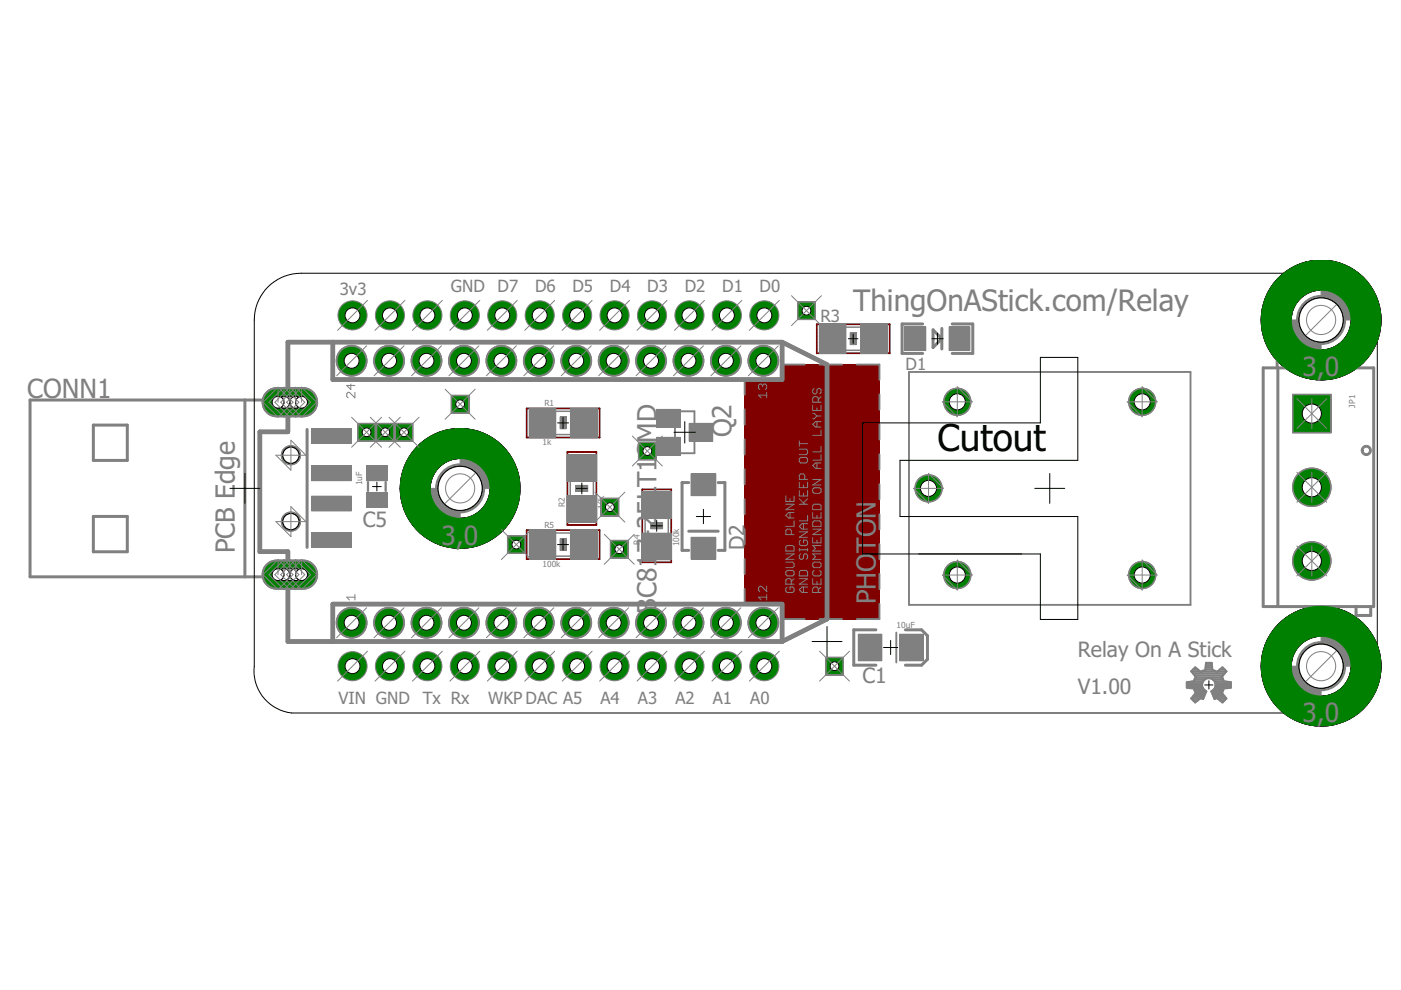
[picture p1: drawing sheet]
<svg xmlns="http://www.w3.org/2000/svg" width="297mm" height="210mm" viewBox="0 0 297 210" stroke-linecap="round" stroke-linejoin="round" font-family="sans-serif">
<defs><g id="words">
<text font-size="7.9" x="198.8" y="95.6">Cutout</text>
<text font-size="6.3" fill="#808080" x="180.9" y="65.9">ThingOnAStick.com/Relay</text>
<g font-size="5.6" fill="#808080">
<text x="276.1" y="79.8">3,0</text>
<text x="5.8" y="84.3">CONN1</text>
<text x="155.1" y="92.7" transform="rotate(-90 155.1 92.7)">Q2</text>
<text x="49.8" y="102.6" transform="rotate(-90 49.8 102.6)">dge</text>
<text x="139.2" y="106.1" transform="rotate(-90 139.2 106.1)">L</text>
<text x="139.2" y="103.3" transform="rotate(-90 139.2 103.3)">T1SMD</text>
<text x="139.2" y="112.2" transform="rotate(-90 139.2 112.2)">2</text>
<text x="139.2" y="109.2" transform="rotate(-90 139.2 109.2)">5</text>
<text x="49.8" y="117.3" transform="rotate(-90 49.8 117.3)">PCB E</text>
<text x="93.6" y="115.5">3,0</text>
<text x="139.2" y="117.3" transform="rotate(-90 139.2 117.3)">7</text>
<text x="139.2" y="114.3" transform="rotate(-90 139.2 114.3)">-</text>
<text x="185.7" y="117.2" transform="rotate(-90 185.7 117.2)">TON</text>
<text x="139.2" y="130.2" transform="rotate(-90 139.2 130.2)">B</text>
<text x="139.2" y="126.9" transform="rotate(-90 139.2 126.9)">C81</text>
<text x="185.7" y="128.1" transform="rotate(-90 185.7 128.1)">PHO</text>
<text x="276.1" y="153.2">3,0</text>
</g>
<g font-size="4.5" fill="#808080">
<text x="76.9" y="111.7">C5</text>
<text x="157.9" y="116.7" transform="rotate(-90 157.9 116.7)">D2</text>
<text x="228.5" y="139.3">Relay On A Stick</text>
<text x="182.9" y="144.9">C1</text>
<text x="228.5" y="147.2">V1.00</text>
</g>
<g font-size="3.6" fill="#808080">
<text x="72" y="62.5">3v3</text>
<text x="95.6" y="61.9">GND</text>
<text x="105.5" y="61.9">D7</text>
<text x="113.4" y="61.9">D6</text>
<text x="121.4" y="61.9">D5</text>
<text x="129.3" y="61.9">D4</text>
<text x="137.2" y="61.9">D3</text>
<text x="145.2" y="61.9">D2</text>
<text x="153.1" y="61.9">D1</text>
<text x="161.1" y="61.9">D0</text>
<text x="174" y="68.2">R3</text>
<text x="192" y="78.4">D1</text>
<text x="71.8" y="149.2">VIN GND</text>
<text x="89.6" y="149.2">Tx Rx</text>
<text x="103.5" y="149.2">WKP DAC A5</text>
<text x="127.3" y="149.2">A4</text>
<text x="135.3" y="149.2">A3</text>
<text x="143.2" y="149.2">A2</text>
<text x="151.1" y="149.2">A1</text>
<text x="159.1" y="149.2">A0</text>
</g>
<g font-size="1.8" fill="#808080">
<text x="115.4" y="86.1">R1</text>
<text x="287.3" y="86.4" transform="rotate(-90 287.3 86.4)">JP1</text>
<text x="115" y="94.4">1k</text>
<text x="76.8" y="102.9" transform="rotate(-90 76.8 102.9)">1uF</text>
<text x="119.8" y="107.5" transform="rotate(-90 119.8 107.5)">R2</text>
<text x="128.1" y="107.9" transform="rotate(-90 128.1 107.9)">10k</text>
<text x="115.4" y="111.9">R5</text>
<text x="135.7" y="115.5" transform="rotate(-90 135.7 115.5)">R4</text>
<text x="144" y="115.9" transform="rotate(-90 144 115.9)">100k</text>
<text x="115" y="120.2">100k</text>
<text x="190.1" y="133.1">10uF</text>
</g>
</g></defs>
<g fill="#808080" stroke="#808080" stroke-width=".21">
<path d="M56.3 83.3a2.95 2.95 0 0 1 2.1-1.1h6.1a3.1 3.1 0 0 1 2.8 3.1 3.1 3.1 0 0 1-2.8 3.1h-6.1a3.1 3.1 0 0 1-2.6-1.9 3.1 3.1 0 0 1 .5-3.2z"/>
<path d="M56.3 119.8a2.95 2.95 0 0 1 2.1-1.1h6.1a3.1 3.1 0 0 1 2.8 3.1 3.1 3.1 0 0 1-2.8 3.1h-6.1a3.1 3.1 0 0 1-2.6-1.9 3.1 3.1 0 0 1 .5-3.2z"/>
<path d="M274 83.6h8.2v8.2h-8.2z"/>
<path d="M127.4 105.6h3.8v3.8h-3.8z"/>
<path d="M75.8 89.8h3.8v3.7h-3.8z"/>
<path d="M79.8 89.8h3.8v3.7h-3.8z"/>
<path d="M83.8 89.8h3.7v3.7h-3.7z"/>
<path d="M95.7 83.8h3.7v3.8h-3.7z"/>
<path d="M107.6 113.6h3.8v3.7h-3.8z"/>
<path d="M175 139.4h3.8v3.7h-3.8z"/>
<path d="M135.4 93.7h3.7v3.8h-3.7z"/>
<path d="M169.1 64h3.8v3.8h-3.8z"/>
<path d="M129.4 114.6h3.8v3.7h-3.8z"/>
<path d="M66 98.8h8.5v3.1h-8.5z"/>
<path d="M66 105.2h8.5v3.1h-8.5z"/>
<path d="M66 90.9h8.5v3.1h-8.5z"/>
<path d="M66 112.9h8.5v3.2h-8.5z"/>
<path d="M77.7 98.8h4.4v3.1h-4.4z"/>
<path d="M77.7 104.4h4.4v3.1h-4.4z"/>
<path d="M191.9 69.3h4.4v5h-4.4z"/>
<path d="M201.2 69.3h4.4v5h-4.4z"/>
<path d="M112.2 86.5h5.6v6.3h-5.6z"/>
<path d="M120.9 86.5h5.7v6.3h-5.7z"/>
<path d="M120.2 105.1h6.3v5.6h-6.3z"/>
<path d="M120.2 96.4h6.3v5.6h-6.3z"/>
<path d="M182.5 68.7h5.6v6.3h-5.6z"/>
<path d="M173.7 68.7h5.6v6.3h-5.6z"/>
<path d="M146.5 100.5h5.3v4.6h-5.3z"/>
<path d="M146.5 113.9h5.3v4.6h-5.3z"/>
<path d="M136.1 113.1h6.3v5.6h-6.3z"/>
<path d="M136.1 104.3h6.3v5.6h-6.3z"/>
<path d="M112.2 112.3h5.6v6.3h-5.6z"/>
<path d="M120.9 112.3h5.7v6.3h-5.7z"/>
<path d="M146.1 89.8h5v3.7h-5z"/>
<path d="M139.3 92.7h5v3.8h-5z"/>
<path d="M139.3 86.8h5v3.8h-5z"/>
<path d="M182 134.5h5v5.6h-5z"/>
<path d="M190.7 134.5h5v5.6h-5z"/>
<path d="M66.4 99.1h7.8v2.5h-7.8z"/>
<path d="M66.4 105.5h7.8v2.5h-7.8z"/>
<path d="M66.4 91.2h7.8v2.5h-7.8z"/>
<path d="M66.4 113.2h7.8v2.5h-7.8z"/>
<path d="M78 99.1h3.8v2.5h-3.8z"/>
<path d="M78 104.7h3.8v2.5h-3.8z"/>
<path d="M192.2 69.6h3.8v4.4h-3.8z"/>
<path d="M201.5 69.6h3.8v4.4h-3.8z"/>
<path d="M112.5 86.8h5v5.7h-5z"/>
<path d="M121.3 86.8h5v5.7h-5z"/>
<path d="M120.5 105.4h5.7v5h-5.7z"/>
<path d="M120.5 96.7h5.7v5h-5.7z"/>
<path d="M182.8 69h5v5.6h-5z"/>
<path d="M174 69h5v5.6h-5z"/>
<path d="M146.8 100.8h4.6v4h-4.6z"/>
<path d="M146.8 114.2h4.6v4h-4.6z"/>
<path d="M136.4 113.4h5.6v5h-5.6z"/>
<path d="M136.4 104.6h5.6v5h-5.6z"/>
<path d="M112.5 112.6h5v5.7h-5z"/>
<path d="M121.3 112.6h5v5.7h-5z"/>
<path d="M146.4 90.1h4.4v3.1h-4.4z"/>
<path d="M139.6 93h4.3v3.2h-4.3z"/>
<path d="M139.6 87.1h4.3v3.2h-4.3z"/>
<path d="M182.3 134.8h4.3v5h-4.3z"/>
<path d="M191 134.8h4.4v5h-4.4z"/>
<path d="M118.7 88.4h1.3v2.5h-1.3z"/>
<path d="M122.1 102.9h2.5v1.3h-2.5z"/>
<path d="M180.3 70.6h1.2v2.5h-1.2z"/>
<path d="M138 110.8h2.5v1.3h-2.5z"/>
<path d="M118.7 114.2h1.3v2.5h-1.3z"/>
<path d="M121.4 131.3h1.6v1.5h-1.6z"/>
<path d="M113.5 131.3h1.5v1.5h-1.5z"/>
<path d="M105.5 131.3h1.6v1.5h-1.6z"/>
<path d="M97.6 131.3h1.5v1.5h-1.5z"/>
<path d="M89.6 131.3h1.6v1.5h-1.6z"/>
<path d="M81.7 131.3h1.6v1.5h-1.6z"/>
<path d="M73.8 131.3h1.5v1.5h-1.5z"/>
<path d="M129.3 131.3h1.6v1.5h-1.6z"/>
<path d="M137.2 131.3h1.6v1.5h-1.6z"/>
<path d="M145.2 131.3h1.5v1.5h-1.5z"/>
<path d="M153.1 131.3h1.6v1.5h-1.6z"/>
<path d="M161.1 131.3h1.5v1.5h-1.5z"/>
<path d="M113.5 75.7h1.5v1.6h-1.5z"/>
<path d="M121.4 75.7h1.6v1.6h-1.6z"/>
<path d="M129.3 75.7h1.6v1.6h-1.6z"/>
<path d="M137.2 75.7h1.6v1.6h-1.6z"/>
<path d="M145.2 75.7h1.5v1.6h-1.5z"/>
<path d="M153.1 75.7h1.6v1.6h-1.6z"/>
<path d="M161.1 75.7h1.5v1.6h-1.5z"/>
<path d="M105.5 75.7h1.6v1.6h-1.6z"/>
<path d="M97.6 75.7h1.5v1.6h-1.5z"/>
<path d="M89.6 75.7h1.6v1.6h-1.6z"/>
<path d="M81.7 75.7h1.6v1.6h-1.6z"/>
<path d="M73.8 75.7h1.5v1.6h-1.5z"/>
<path d="M114.1 87h2.3v5.3h-2.3z"/>
<path d="M122.4 87h2.3v5.3h-2.3z"/>
<path d="M120.7 106.5h5.3v2.4h-5.3z"/>
<path d="M120.7 98.3h5.3v2.3h-5.3z"/>
<path d="M183.9 69.2h2.3v5.3h-2.3z"/>
<path d="M175.6 69.2h2.3v5.3h-2.3z"/>
<path d="M136.6 114.5h5.3v2.3h-5.3z"/>
<path d="M136.6 106.2h5.3v2.3h-5.3z"/>
<path d="M114.1 112.8h2.3v5.3h-2.3z"/>
<path d="M122.4 112.8h2.3v5.3h-2.3z"/>
<path d="M147.4 90.9h1.8v1.5h-1.8z"/>
<path d="M141.1 93.9h1.9v1.4h-1.9z"/>
<path d="M141.1 88h1.9v1.4h-1.9z"/>
</g>
<g fill="#808080" stroke="#808080" stroke-width=".21">
<path d="M289 94.7a1.08 1.08 0 0 1 1.7 .3 1.08 1.08 0 0 1-.8 1.6 1.08 1.08 0 0 1-1.3-1.1h.4a.68 .68 0 0 1 1-.6 .68 .68 0 0 1 .1 1.2 .68 .68 0 0 1-1.1-.4v-.2h-.4z" fill-rule="evenodd"/>
<path d="M86.9 103.5h7.8a2.85 2.85 0 0 0 2.9 2.9v7.8a10.6 10.6 0 0 1-10.7-10.7z" fill-rule="evenodd"/>
<path d="M97.6 92.9a10.6 10.6 0 0 1 10.6 10.6h-7.8a2.82 2.82 0 0 0-2.8-2.8z" fill-rule="evenodd"/>
<path d="M95.3 101.5a3.1 3.1 0 0 1 4.9 .4 3.1 3.1 0 0 1-1.8 4.6 3.1 3.1 0 0 1-3.9-3h1.4a1.67 1.67 0 0 1 2.3-1.5 1.67 1.67 0 0 1 .4 2.8 1.67 1.67 0 0 1-2.7-.9v-.4h-1.4a3.2 3.2 0 0 1 .8-2z" fill-rule="evenodd"/>
<path d="M269.5 67.8h7.7a2.85 2.85 0 0 0 2.9 2.9v7.8a10.6 10.6 0 0 1-10.6-10.7z" fill-rule="evenodd"/>
<path d="M280.1 57.2a10.6 10.6 0 0 1 10.6 10.6h-7.7a2.85 2.85 0 0 0-2.9-2.8z" fill-rule="evenodd"/>
<path d="M277.8 65.8a3.1 3.1 0 0 1 4.9 .4 3.1 3.1 0 0 1-1.7 4.6 3.1 3.1 0 0 1-4-3h1.4a1.67 1.67 0 0 1 2.5-1.4 1.67 1.67 0 0 1 .2 2.8 1.67 1.67 0 0 1-2.6-1l-.1-.4h-1.4a3.2 3.2 0 0 1 .8-2z" fill-rule="evenodd"/>
<path d="M269.5 141.2h7.7a2.85 2.85 0 0 0 2.9 2.9v7.8a10.6 10.6 0 0 1-10.6-10.7z" fill-rule="evenodd"/>
<path d="M280.1 130.6a10.6 10.6 0 0 1 10.6 10.6h-7.7a2.85 2.85 0 0 0-2.9-2.8z" fill-rule="evenodd"/>
<path d="M277.8 139.2a3.1 3.1 0 0 1 4.9 .4 3.1 3.1 0 0 1-1.7 4.6 3.1 3.1 0 0 1-4-3h1.4a1.67 1.67 0 0 1 2.5-1.4 1.67 1.67 0 0 1 .2 2.9 1.67 1.67 0 0 1-2.6-1.1l-.1-.4h-1.4a3.1 3.1 0 0 1 .8-2z" fill-rule="evenodd"/>
<circle cx="61.7" cy="96.5" r="2.03"/>
<circle cx="61.7" cy="110.6" r="2.03"/>
<circle cx="62.7" cy="121.8" r="1.57"/>
<circle cx="63.9" cy="121.8" r="1.57"/>
<circle cx="60.2" cy="121.8" r="1.57"/>
<circle cx="58.9" cy="121.8" r="1.57"/>
<circle cx="62.7" cy="85.3" r="1.57"/>
<circle cx="63.9" cy="85.3" r="1.57"/>
<circle cx="60.2" cy="85.3" r="1.57"/>
<circle cx="58.9" cy="85.3" r="1.57"/>
<circle cx="74.5" cy="132" r="3.3"/>
<circle cx="82.5" cy="132" r="3.3"/>
<circle cx="90.4" cy="132" r="3.3"/>
<circle cx="98.4" cy="132" r="3.3"/>
<circle cx="106.3" cy="132" r="3.3"/>
<circle cx="114.2" cy="132" r="3.3"/>
<circle cx="122.2" cy="132" r="3.3"/>
<circle cx="130.1" cy="132" r="3.3"/>
<circle cx="138" cy="132" r="3.3"/>
<circle cx="146" cy="132" r="3.3"/>
<circle cx="153.9" cy="132" r="3.3"/>
<circle cx="161.8" cy="132" r="3.3"/>
<circle cx="161.8" cy="76.5" r="3.3"/>
<circle cx="153.9" cy="76.5" r="3.3"/>
<circle cx="146" cy="76.5" r="3.3"/>
<circle cx="138" cy="76.5" r="3.3"/>
<circle cx="130.1" cy="76.5" r="3.3"/>
<circle cx="122.2" cy="76.5" r="3.3"/>
<circle cx="114.2" cy="76.5" r="3.3"/>
<circle cx="106.3" cy="76.5" r="3.3"/>
<circle cx="98.4" cy="76.5" r="3.3"/>
<circle cx="90.4" cy="76.5" r="3.3"/>
<circle cx="82.5" cy="76.5" r="3.3"/>
<circle cx="74.5" cy="76.5" r="3.3"/>
<circle cx="278.1" cy="103.3" r="4.1"/>
<circle cx="278.1" cy="118.9" r="4.1"/>
<circle cx="162.1" cy="141.2" r="2.98"/>
<circle cx="154.1" cy="141.2" r="2.98"/>
<circle cx="146.2" cy="141.2" r="2.98"/>
<circle cx="138.2" cy="141.2" r="2.98"/>
<circle cx="130.3" cy="141.2" r="2.98"/>
<circle cx="122.4" cy="141.2" r="2.98"/>
<circle cx="114.4" cy="141.2" r="2.98"/>
<circle cx="106.5" cy="141.2" r="2.98"/>
<circle cx="98.6" cy="141.2" r="2.98"/>
<circle cx="90.6" cy="141.2" r="2.98"/>
<circle cx="82.7" cy="141.2" r="2.98"/>
<circle cx="74.7" cy="141.2" r="2.98"/>
<circle cx="74.7" cy="66.9" r="2.98"/>
<circle cx="82.7" cy="66.9" r="2.98"/>
<circle cx="90.6" cy="66.9" r="2.98"/>
<circle cx="98.6" cy="66.9" r="2.98"/>
<circle cx="106.5" cy="66.9" r="2.98"/>
<circle cx="114.4" cy="66.9" r="2.98"/>
<circle cx="122.4" cy="66.9" r="2.98"/>
<circle cx="130.3" cy="66.9" r="2.98"/>
<circle cx="138.2" cy="66.9" r="2.98"/>
<circle cx="146.2" cy="66.9" r="2.98"/>
<circle cx="154.1" cy="66.9" r="2.98"/>
<circle cx="162.1" cy="66.9" r="2.98"/>
<circle cx="97.6" cy="103.5" r="5"/>
<circle cx="280.1" cy="67.8" r="5"/>
<circle cx="280.1" cy="141.2" r="5"/>
<circle cx="203" cy="85.2" r="2.9"/>
<circle cx="203" cy="121.9" r="2.9"/>
<circle cx="242.2" cy="121.9" r="2.9"/>
<circle cx="196.9" cy="103.5" r="2.9"/>
<circle cx="242.2" cy="85.2" r="2.9"/>
<circle cx="162.1" cy="141.2" r="1.59"/>
<circle cx="154.1" cy="141.2" r="1.59"/>
<circle cx="146.2" cy="141.2" r="1.59"/>
<circle cx="138.2" cy="141.2" r="1.59"/>
<circle cx="130.3" cy="141.2" r="1.59"/>
<circle cx="122.4" cy="141.2" r="1.59"/>
<circle cx="114.4" cy="141.2" r="1.59"/>
<circle cx="106.5" cy="141.2" r="1.59"/>
<circle cx="98.6" cy="141.2" r="1.59"/>
<circle cx="90.6" cy="141.2" r="1.59"/>
<circle cx="82.7" cy="141.2" r="1.59"/>
<circle cx="74.7" cy="141.2" r="1.59"/>
<circle cx="74.7" cy="66.9" r="1.59"/>
<circle cx="82.7" cy="66.9" r="1.59"/>
<circle cx="90.6" cy="66.9" r="1.59"/>
<circle cx="98.6" cy="66.9" r="1.59"/>
<circle cx="106.5" cy="66.9" r="1.59"/>
<circle cx="114.4" cy="66.9" r="1.59"/>
<circle cx="122.4" cy="66.9" r="1.59"/>
<circle cx="130.3" cy="66.9" r="1.59"/>
<circle cx="138.2" cy="66.9" r="1.59"/>
<circle cx="146.2" cy="66.9" r="1.59"/>
<circle cx="154.1" cy="66.9" r="1.59"/>
<circle cx="162.1" cy="66.9" r="1.59"/>
</g>
<g fill="#000080" stroke="#000080" stroke-width=".21">
<path d="M157.9 80.5h7.9v47.6h-7.9z"/>
<path d="M165.8 77.3h20.6v54h-20.6z"/>
</g>
<g fill="#000080" stroke="#000080" stroke-width=".21">
<path d="M88.3 94.9a12.7 12.7 0 0 1 20.1 2.1 12.7 12.7 0 0 1-7.4 18.8 12.7 12.7 0 0 1-16.1-12.3h6.3a6.4 6.4 0 0 1 9.4-5.4 6.4 6.4 0 0 1 .4 10.9 6.4 6.4 0 0 1-9.8-4.8v-.7h-6.3a12.8 12.8 0 0 1 3.4-8.6z" fill-rule="evenodd"/>
<path d="M270.8 59.2a12.7 12.7 0 0 1 20.2 2.1 12.7 12.7 0 0 1-7.5 18.8 12.7 12.7 0 0 1-16.1-12.3h6.3a6.3 6.3 0 0 1 9.1-5.8 6.3 6.3 0 0 1 1.2 10.8 6.3 6.3 0 0 1-10.1-3.8l-.2-1.2h-6.3a12.7 12.7 0 0 1 3.4-8.6z" fill-rule="evenodd"/>
<path d="M270.8 132.6a12.7 12.7 0 0 1 20.2 2.1 12.7 12.7 0 0 1-7.5 18.8 12.7 12.7 0 0 1-16.1-12.3h6.3a6.3 6.3 0 0 1 9.1-5.8 6.3 6.3 0 0 1 1.2 10.8 6.3 6.3 0 0 1-10.1-3.8l-.2-1.2h-6.3a12.7 12.7 0 0 1 3.4-8.6z" fill-rule="evenodd"/>
<path d="M88.3 94.9a12.7 12.7 0 0 1 20.1 2.1 12.7 12.7 0 0 1-7.4 18.8 12.7 12.7 0 0 1-16.1-12.3h6.3a6.4 6.4 0 0 1 9.4-5.4 6.4 6.4 0 0 1 .4 10.9 6.4 6.4 0 0 1-9.8-4.8v-.7h-6.3a12.8 12.8 0 0 1 3.4-8.6z" fill-rule="evenodd"/>
<path d="M270.8 59.2a12.7 12.7 0 0 1 20.2 2.1 12.7 12.7 0 0 1-7.5 18.8 12.7 12.7 0 0 1-16.1-12.3h6.3a6.3 6.3 0 0 1 9.1-5.8 6.3 6.3 0 0 1 1.2 10.8 6.3 6.3 0 0 1-10.1-3.8l-.2-1.2h-6.3a12.7 12.7 0 0 1 3.4-8.6z" fill-rule="evenodd"/>
<path d="M270.8 132.6a12.7 12.7 0 0 1 20.2 2.1 12.7 12.7 0 0 1-7.5 18.8 12.7 12.7 0 0 1-16.1-12.3h6.3a6.3 6.3 0 0 1 9.1-5.8 6.3 6.3 0 0 1 1.2 10.8 6.3 6.3 0 0 1-10.1-3.8l-.2-1.2h-6.3a12.7 12.7 0 0 1 3.4-8.6z" fill-rule="evenodd"/>
</g>
<g fill="#800000" stroke="#800000" stroke-width=".21">
<path d="M88.3 94.9a12.7 12.7 0 0 1 20.1 2.1 12.7 12.7 0 0 1-7.4 18.8 12.7 12.7 0 0 1-16.1-12.3h6.3a6.4 6.4 0 0 1 9.4-5.4 6.4 6.4 0 0 1 .4 10.9 6.4 6.4 0 0 1-9.8-4.8v-.7h-6.3a12.8 12.8 0 0 1 3.4-8.6z" fill-rule="evenodd"/>
<path d="M270.8 59.2a12.7 12.7 0 0 1 20.2 2.1 12.7 12.7 0 0 1-7.5 18.8 12.7 12.7 0 0 1-16.1-12.3h6.3a6.3 6.3 0 0 1 9.1-5.8 6.3 6.3 0 0 1 1.2 10.8 6.3 6.3 0 0 1-10.1-3.8l-.2-1.2h-6.3a12.7 12.7 0 0 1 3.4-8.6z" fill-rule="evenodd"/>
<path d="M270.8 132.6a12.7 12.7 0 0 1 20.2 2.1 12.7 12.7 0 0 1-7.5 18.8 12.7 12.7 0 0 1-16.1-12.3h6.3a6.3 6.3 0 0 1 9.1-5.8 6.3 6.3 0 0 1 1.2 10.8 6.3 6.3 0 0 1-10.1-3.8l-.2-1.2h-6.3a12.7 12.7 0 0 1 3.4-8.6z" fill-rule="evenodd"/>
<path d="M88.3 94.9a12.7 12.7 0 0 1 20.1 2.1 12.7 12.7 0 0 1-7.4 18.8 12.7 12.7 0 0 1-16.1-12.3h6.3a6.4 6.4 0 0 1 9.4-5.4 6.4 6.4 0 0 1 .4 10.9 6.4 6.4 0 0 1-9.8-4.8v-.7h-6.3a12.8 12.8 0 0 1 3.4-8.6z" fill-rule="evenodd"/>
<path d="M270.8 59.2a12.7 12.7 0 0 1 20.2 2.1 12.7 12.7 0 0 1-7.5 18.8 12.7 12.7 0 0 1-16.1-12.3h6.3a6.3 6.3 0 0 1 9.1-5.8 6.3 6.3 0 0 1 1.2 10.8 6.3 6.3 0 0 1-10.1-3.8l-.2-1.2h-6.3a12.7 12.7 0 0 1 3.4-8.6z" fill-rule="evenodd"/>
<path d="M270.8 132.6a12.7 12.7 0 0 1 20.2 2.1 12.7 12.7 0 0 1-7.5 18.8 12.7 12.7 0 0 1-16.1-12.3h6.3a6.3 6.3 0 0 1 9.1-5.8 6.3 6.3 0 0 1 1.2 10.8 6.3 6.3 0 0 1-10.1-3.8l-.2-1.2h-6.3a12.7 12.7 0 0 1 3.4-8.6z" fill-rule="evenodd"/>
</g>
<g fill="#800000" stroke="#800000" stroke-width=".21">
<path d="M165.8 77.3h20.6v54h-20.6z"/>
<path d="M157.9 80.5h7.9v47.6h-7.9z"/>
<path d="M111.6 86.6h15.6z"/>
<path d="M111.6 92.7l15.6 .1h-15.6z"/>
<path d="M111.6 86.6h.1v6.2z"/>
<path d="M127 86.6h.2l-.1 6.2z"/>
<path d="M120.2 95.8h.2l-.1 15.6z"/>
<path d="M126.4 95.8l.1 15.6z"/>
<path d="M120.2 111.3h6.3z"/>
<path d="M120.2 95.8l6.3 .1z"/>
<path d="M173.1 74.8l15.6 .1-15.6 .1z"/>
<path d="M173.1 68.7l15.6 .1h-15.6z"/>
<path d="M188.6 68.7h.1v6.3z"/>
<path d="M173.1 68.7l.1 6.3z"/>
<path d="M136.1 103.7h.1v15.6z"/>
<path d="M142.3 103.7v15.6z"/>
<path d="M136.1 119.2l6.3 .1z"/>
<path d="M136.1 103.7l6.3 .1z"/>
<path d="M111.6 112.4h15.6z"/>
<path d="M111.6 118.5l15.6 .1h-15.6z"/>
<path d="M111.6 112.4h.1v6.2z"/>
<path d="M127 112.4h.2l-.1 6.2z"/>
</g>
<g fill="none" stroke="#808080" stroke-width=".63">
<path d="M195.6 68.7h-4.3v6.2h4.3M197.8 69.9l1.9 1.9-1.9 1.9zM199.7 69.6v4.4M201.9 68.7h4.3v6.2h-4.3M267.8 78h23.5v50.6h-23.5zM270.8 78v-1.9h3.1v1.9M270.9 78v50.6M19.8 90.1h7.2v7.5h-7.2zM51.9 84.8v37.5M55.7 84.8h-49.3v37.5h49.3M65.1 91.1v25M19.8 109.5h7.2v7.5h-7.2z"/>
<path d="M146 102.3h-1.4v14.4h1.4M146 112.6h6.3M152.3 102.3h1.4v14.4h-1.4M185.7 133.5h-4.7v7.5h4.7M192 133.5h3.4l1.2 1.3v5l-1.2 1.2h-3.4M287.5 128.6v1.9h3.1v-1.9"/>
<circle cx="280.1" cy="67.8" r="5"/>
<circle cx="97.6" cy="103.5" r="5"/>
<circle cx="280.1" cy="141.2" r="5"/>
</g>
<path d="M70.6 72.5v8h95.2v-8M165.8 72.5h-104.8v19.1h-5.9v25.4h5.9v19h104.8M165.8 72.5l9.5 4.8v54l-9.5 4.7M70.6 136v-7.9h95.2v7.9" fill="none" stroke="#808080" stroke-width=".95"/>
<g fill="none" stroke="#808080" stroke-width=".49">
<path d="M78 102.2v1.9M81.8 102.2v1.9M251.7 145.4h3.1M251.7 145h3.2M252.3 145.9h2.7M252.6 142.4h1.8M252.6 148h1.9M252.6 144.5h2.4M253 148.5h.9M253 142.8h6.6M253 147.6h2.3M253 141.9h.9"/>
<path d="M253.3 146.3h2M253.3 144.1h2.1M253.3 143.2h5.9M253.4 147.2h2.1M253.5 146.7h2.2M253.5 143.7h5.6M254.8 148h.3M254.8 142.4h3M255 144.5a1.46 1.46 0 0 0 .7 2.1l-.6 1.6-.5-.2-1.2 .9-.8-.8 1-1.2-.4-1-1.5-.1v-1.1l1.5-.2 .4-1-1-1.2 .8-.8 1.2 1 1-.4 .1-1.5h1.2l.1 1.5 1 .4 1.2-1 .8 .8-1 1.2 .4 1 1.5 .2v1.1l-1.5 .1-.4 1 1 1.2-.8 .8-1.2-.9-.5 .2-.6-1.6 .7-.7M255 144.5a1.47 1.47 0 0 1 2-.6 1.47 1.47 0 0 1 .6 2M255.6 141.9h1.4M255.6 141.5h1.4"/>
<path d="M255.7 141.1h1.2M255.7 140.6h1.2M256.9 146.7h2.2M257.1 147.2h2.1M257.2 144.1h2.1M257.3 147.6h2.3M257.3 146.3h2M257.5 148h.3M257.6 144.5h2.3M257.6 145.9h2.7M257.7 145h3.2M257.7 145.4h3.2"/>
<path d="M258.1 148h1.8M258.1 142.4h1.9M258.7 148.5h.9M258.7 141.9h.9"/>
<circle cx="280.1" cy="67.8" r="10.7"/>
<circle cx="97.6" cy="103.5" r="10.7"/>
<circle cx="280.1" cy="141.2" r="10.7"/>
</g>
<g fill="none" stroke="#808080" stroke-width=".4">
<path d="M170.6 77.3h-4.8v3.2h-2.4M173.7 77.3h4.8M181.7 77.3h4.8v3.2M192.7 78.9h59.7v49.3h-59.7zM143.1 87.2h4.1v8.9h-4.1zM157.9 86.8v3.2M157.9 93.2v3.2M157.9 99.5v3.2M160.3 80.5h-2.4v3.2M186.5 83.6v3.2M186.5 90v3.2M186.5 96.3v3.2"/>
<path d="M157.9 105.8v3.3M157.9 112.2v3.2M157.9 118.5v3.2M186.5 102.7v3.2M186.5 109v3.2M186.5 115.4v3.2M157.9 124.9v3.2h2.4M163.4 128.1h2.4v3.2h4.8M173.7 131.3h4.8M186.5 128v3.3h-4.8M186.5 121.7v3.2M190 134.1v6.4"/>
</g>
<g fill="none" stroke="#808080" stroke-width=".21">
<path d="M161.7 73.8l.3-.3h.3l.3 .3v.6l-.3 .3M161.7 73.8l-.3-.3h-.3l-.3 .3v.6l.3 .3M161.7 73.8v.3M162.6 75.8h-1.8l.6 .6M162.6 75.2v1.2M74.4 81.4v1.2l-.9-.9h1.7M75.2 83.2v1.1l-1.1-1.1h-.3l-.3 .3v.6l.3 .2M161.7 81.7l.3-.3h.3l.3 .3v.6l-.3 .3M161.7 81.7l-.3-.3h-.3l-.3 .3v.6l.3 .3M161.7 81.7v.3M162.6 83.2v1.1M162.6 83.8h-1.8l.6 .5"/>
<path d="M169.5 95.2h1.4l.3 .3v.6l-.3 .3h-1.4M169.5 97.3l.3-.3h1.1l.3 .3v.6l-.3 .2h-1.1l-.3-.2zM169.5 93.5v1.1M169.5 94.1h1.7M172.3 85.9v1.1h1.8v-1.1M172.3 87.6h.3l.6 .6M172.6 82.4l-.3 .3v.5l.3 .3h.3l.3-.3v-.5l.3-.3h.3l.3 .3v.5l-.3 .3M173.2 86.5v.5M173.2 89.4v1.2M173.2 98.1v1.2M173.2 88.2l-.6 .6h-.3M173.2 88.2h.9"/>
<path d="M173.5 85.3v-.9l-.3-.3h-.6l-.3 .3v.9h1.8M174.1 98.1h-1.2l-.6 .6 .6 .6h1.2M174.1 91.1v1.2h-1.8M174.1 94.6v1.2h-1.8M174.1 96.4v1.2h-1.8M174.1 89.4h-1.2l-.6 .6 .6 .6h1.2M174.1 84.1l-.6 .6M166.6 105.2v1.1h1.8v-1.1M166.6 119.2h1.5l.3 .3v.6l-.3 .3h-1.5M166.6 117.4h1.8l-1.8 1.2h1.8M166.6 106.9h1.8l-1.8 1.2h1.8M166.9 115.7h1.2l.3 .3v.8h-1.8v-.8z"/>
<path d="M167.5 105.7v.6M167.5 108.7v1.1M167.8 113.3v-.8l-.3-.3h-.6l-.3 .3v.8h1.8M168.4 110.4v1.2h-1.8M168.4 108.7h-1.2l-.6 .6 .6 .5h1.2M169.5 106.9h1.7M169.5 102.2v1.2h1.7v-1.2M169.5 104v1.2h1.7v-1.2M169.5 116.3v.5M169.5 116.6h1.7M169.5 112.8h1.7l-1.7 1.1h1.7M169.5 105.7l1.1 1.2"/>
<path d="M169.8 117.4l-.3 .3v.6l.3 .3h.3l.2-.3v-.6l.3-.3h.3l.3 .3v.6l-.3 .3M169.8 114.5l-.3 .3v.6l.3 .3h1.1l.3-.3v-.6l-.3-.3h-.6v.6M170.3 102.8v.6M170.3 104.6v.6M170.3 111v1.2M170.6 101.6v-.8l-.3-.3h-.5l-.3 .3v.8h1.7M171.2 111h-1.1l-.6 .6 .6 .6h1.1M171.2 109.3v1.1h-1.7M171.2 116.3v.5M171.2 105.7l-.9 .9M172.3 119.5l.3-.3h1.2l.3 .3v.6l-.3 .3h-1.2l-.3-.3zM172.3 112.2h1.8l-1.8 1.1h1.8"/>
<path d="M172.3 110.7l.3-.3h1.2l.3 .3v.9h-1.8zM172.3 108.7v1.1h1.8v-1.1M172.3 107.2l.3-.3h1.2l.3 .3v.9h-1.8zM172.3 103.7l.3-.3h1.2l.3 .3v.6l-.3 .3h-1.2l-.3-.3zM172.3 101.7h1.8l-1.8 1.1h1.8M172.3 113.9v1.2h1.8v-1.2M173.2 109.3v.5M173.2 114.5v.6M174.1 117.4h-1.8l.6 .6-.6 .6h1.8M174.1 115.7h-1.8l.6 .6-.6 .5h1.8M75.2 126.6h-1.7l.6 .6M75.2 126v1.2"/>
<path d="M162.6 124.3v1.2l-1.2-1.2h-.3l-.3 .3v.6l.3 .3M162.6 126v1.2M162.6 126.6h-1.8l.6 .6M166.9 124.5l-.3 .2v.6l.3 .3h1.2l.3-.3v-.6l-.3-.2h-.6v.5M166.9 120.9h1.2l.3 .3v.6l-.3 .3h-1.2l-.3-.3v-.6zM167.8 123.9v-.9l-.3-.3h-.6l-.3 .3v.9h1.8M168.4 122.7l-.6 .6M169.5 122.7h1.7l-1.7 1.2h1.7M169.5 121.2l.3-.3h1.1l.3 .3v.9h-1.7zM170.3 124.5v1.1M171.2 124.5h-1.1l-.6 .5 .6 .6h1.1M172.3 122.7v1.2h1.8v-1.2"/>
<path d="M172.6 120.9l-.3 .3v.6l.3 .3h1.2l.3-.3v-.6l-.3-.3M173.2 123.3v.6M173.5 125.6v-.9l-.3-.2h-.6l-.3 .2v.9h1.8M174.1 124.5l-.6 .5"/>
</g>
<path d="M177.9 74.3h6M177.9 69.4h6M116.4 87.2h6M116.4 92.1h6M116.4 113h6M116.4 117.9h6M120.9 100.5v6.1M125.8 100.5v6.1M136.8 108.5v6M141.7 108.5v6" fill="none" stroke="#808080" stroke-width=".32"/>
<g fill="none" stroke="#000" stroke-width=".21">
<path d="M74 66.9h1.5M74.7 66.1v1.5M179.9 71.8h2M180.9 70.8v2M197.6 71.8h2.3M198.8 70.7v2.3M277.6 67.8h5M280.1 65.3v5.1M118.2 89.7h2.3M119.4 88.5v2.3M142.9 91.7h4.5M145.2 89.4v4.5"/>
<path d="M275.7 87.7h4.8M278.1 85.3v4.8M48.7 103.5h6.4M51.9 100.4v6.3M79 103.2h1.8M79.9 102.2v1.9M95 103.5h5.1M97.6 101v5.1M118.2 115.5h2.3M119.4 114.3v2.3M122.2 103.5h2.3M123.4 102.4v2.3"/>
<path d="M138.1 111.5h2.3M139.2 110.3v2.3M147.6 109.5h3.1M149.1 108v3M219.4 103.5h6.3M222.6 100.4v6.3M172.2 136h6.3M175.3 132.8v6.4M187.3 137.3h3M188.8 135.8v3M280.1 138.7v5.1M161.2 141.2h1.6"/>
<path d="M162.1 140.5v1.5M255.4 145.2h1.8M256.3 144.3v1.8M277.6 141.2h5"/>
</g>
<path d="M58.7 85.3h5.5" fill="none" stroke="#008000" stroke-width="5.6"/>
<circle cx="61.4" cy="85.3" r="1.25" fill="#fff" stroke="#000" stroke-width=".21"/>
<path d="M58.7 121.8h5.5" fill="none" stroke="#008000" stroke-width="5.6"/>
<circle cx="61.4" cy="121.8" r="1.25" fill="#fff" stroke="#000" stroke-width=".21"/>
<circle cx="74.5" cy="132" r="2.94" fill="#008000" stroke="#008000" stroke-width=".21"/>
<circle cx="74.5" cy="132" r="1.59" fill="#fff" stroke="#000" stroke-width=".21"/>
<circle cx="82.5" cy="132" r="2.94" fill="#008000" stroke="#008000" stroke-width=".21"/>
<circle cx="82.5" cy="132" r="1.59" fill="#fff" stroke="#000" stroke-width=".21"/>
<circle cx="90.4" cy="132" r="2.94" fill="#008000" stroke="#008000" stroke-width=".21"/>
<circle cx="90.4" cy="132" r="1.59" fill="#fff" stroke="#000" stroke-width=".21"/>
<circle cx="98.4" cy="132" r="2.94" fill="#008000" stroke="#008000" stroke-width=".21"/>
<circle cx="98.4" cy="132" r="1.59" fill="#fff" stroke="#000" stroke-width=".21"/>
<circle cx="106.3" cy="132" r="2.94" fill="#008000" stroke="#008000" stroke-width=".21"/>
<circle cx="106.3" cy="132" r="1.59" fill="#fff" stroke="#000" stroke-width=".21"/>
<circle cx="114.2" cy="132" r="2.94" fill="#008000" stroke="#008000" stroke-width=".21"/>
<circle cx="114.2" cy="132" r="1.59" fill="#fff" stroke="#000" stroke-width=".21"/>
<circle cx="122.2" cy="132" r="2.94" fill="#008000" stroke="#008000" stroke-width=".21"/>
<circle cx="122.2" cy="132" r="1.59" fill="#fff" stroke="#000" stroke-width=".21"/>
<circle cx="130.1" cy="132" r="2.94" fill="#008000" stroke="#008000" stroke-width=".21"/>
<circle cx="130.1" cy="132" r="1.59" fill="#fff" stroke="#000" stroke-width=".21"/>
<circle cx="138" cy="132" r="2.94" fill="#008000" stroke="#008000" stroke-width=".21"/>
<circle cx="138" cy="132" r="1.59" fill="#fff" stroke="#000" stroke-width=".21"/>
<circle cx="146" cy="132" r="2.94" fill="#008000" stroke="#008000" stroke-width=".21"/>
<circle cx="146" cy="132" r="1.59" fill="#fff" stroke="#000" stroke-width=".21"/>
<circle cx="153.9" cy="132" r="2.94" fill="#008000" stroke="#008000" stroke-width=".21"/>
<circle cx="153.9" cy="132" r="1.59" fill="#fff" stroke="#000" stroke-width=".21"/>
<circle cx="161.8" cy="132" r="2.94" fill="#008000" stroke="#008000" stroke-width=".21"/>
<circle cx="161.8" cy="132" r="1.59" fill="#fff" stroke="#000" stroke-width=".21"/>
<circle cx="161.8" cy="76.5" r="2.94" fill="#008000" stroke="#008000" stroke-width=".21"/>
<circle cx="161.8" cy="76.5" r="1.59" fill="#fff" stroke="#000" stroke-width=".21"/>
<circle cx="153.9" cy="76.5" r="2.94" fill="#008000" stroke="#008000" stroke-width=".21"/>
<circle cx="153.9" cy="76.5" r="1.59" fill="#fff" stroke="#000" stroke-width=".21"/>
<circle cx="146" cy="76.5" r="2.94" fill="#008000" stroke="#008000" stroke-width=".21"/>
<circle cx="146" cy="76.5" r="1.59" fill="#fff" stroke="#000" stroke-width=".21"/>
<circle cx="138" cy="76.5" r="2.94" fill="#008000" stroke="#008000" stroke-width=".21"/>
<circle cx="138" cy="76.5" r="1.59" fill="#fff" stroke="#000" stroke-width=".21"/>
<circle cx="130.1" cy="76.5" r="2.94" fill="#008000" stroke="#008000" stroke-width=".21"/>
<circle cx="130.1" cy="76.5" r="1.59" fill="#fff" stroke="#000" stroke-width=".21"/>
<circle cx="122.2" cy="76.5" r="2.94" fill="#008000" stroke="#008000" stroke-width=".21"/>
<circle cx="122.2" cy="76.5" r="1.59" fill="#fff" stroke="#000" stroke-width=".21"/>
<circle cx="114.2" cy="76.5" r="2.94" fill="#008000" stroke="#008000" stroke-width=".21"/>
<circle cx="114.2" cy="76.5" r="1.59" fill="#fff" stroke="#000" stroke-width=".21"/>
<circle cx="106.3" cy="76.5" r="2.94" fill="#008000" stroke="#008000" stroke-width=".21"/>
<circle cx="106.3" cy="76.5" r="1.59" fill="#fff" stroke="#000" stroke-width=".21"/>
<circle cx="98.4" cy="76.5" r="2.94" fill="#008000" stroke="#008000" stroke-width=".21"/>
<circle cx="98.4" cy="76.5" r="1.59" fill="#fff" stroke="#000" stroke-width=".21"/>
<circle cx="90.4" cy="76.5" r="2.94" fill="#008000" stroke="#008000" stroke-width=".21"/>
<circle cx="90.4" cy="76.5" r="1.59" fill="#fff" stroke="#000" stroke-width=".21"/>
<circle cx="82.5" cy="76.5" r="2.94" fill="#008000" stroke="#008000" stroke-width=".21"/>
<circle cx="82.5" cy="76.5" r="1.59" fill="#fff" stroke="#000" stroke-width=".21"/>
<circle cx="74.5" cy="76.5" r="2.94" fill="#008000" stroke="#008000" stroke-width=".21"/>
<circle cx="74.5" cy="76.5" r="1.59" fill="#fff" stroke="#000" stroke-width=".21"/>
<path d="M274.4 83.9h7.5v7.6h-7.5z" fill="#008000" stroke="#008000" stroke-width=".21"/>
<circle cx="278.1" cy="87.7" r="2.03" fill="#fff" stroke="#000" stroke-width=".21"/>
<circle cx="278.1" cy="103.3" r="3.8" fill="#008000" stroke="#008000" stroke-width=".21"/>
<circle cx="278.1" cy="103.3" r="2.03" fill="#fff" stroke="#000" stroke-width=".21"/>
<circle cx="278.1" cy="118.9" r="3.8" fill="#008000" stroke="#008000" stroke-width=".21"/>
<circle cx="278.1" cy="118.9" r="2.03" fill="#fff" stroke="#000" stroke-width=".21"/>
<circle cx="162.1" cy="141.2" r="2.94" fill="#008000" stroke="#008000" stroke-width=".21"/>
<circle cx="162.1" cy="141.2" r="1.59" fill="#fff" stroke="#000" stroke-width=".21"/>
<circle cx="154.1" cy="141.2" r="2.94" fill="#008000" stroke="#008000" stroke-width=".21"/>
<circle cx="154.1" cy="141.2" r="1.59" fill="#fff" stroke="#000" stroke-width=".21"/>
<circle cx="146.2" cy="141.2" r="2.94" fill="#008000" stroke="#008000" stroke-width=".21"/>
<circle cx="146.2" cy="141.2" r="1.59" fill="#fff" stroke="#000" stroke-width=".21"/>
<circle cx="138.2" cy="141.2" r="2.94" fill="#008000" stroke="#008000" stroke-width=".21"/>
<circle cx="138.2" cy="141.2" r="1.59" fill="#fff" stroke="#000" stroke-width=".21"/>
<circle cx="130.3" cy="141.2" r="2.94" fill="#008000" stroke="#008000" stroke-width=".21"/>
<circle cx="130.3" cy="141.2" r="1.59" fill="#fff" stroke="#000" stroke-width=".21"/>
<circle cx="122.4" cy="141.2" r="2.94" fill="#008000" stroke="#008000" stroke-width=".21"/>
<circle cx="122.4" cy="141.2" r="1.59" fill="#fff" stroke="#000" stroke-width=".21"/>
<circle cx="114.4" cy="141.2" r="2.94" fill="#008000" stroke="#008000" stroke-width=".21"/>
<circle cx="114.4" cy="141.2" r="1.59" fill="#fff" stroke="#000" stroke-width=".21"/>
<circle cx="106.5" cy="141.2" r="2.94" fill="#008000" stroke="#008000" stroke-width=".21"/>
<circle cx="106.5" cy="141.2" r="1.59" fill="#fff" stroke="#000" stroke-width=".21"/>
<circle cx="98.6" cy="141.2" r="2.94" fill="#008000" stroke="#008000" stroke-width=".21"/>
<circle cx="98.6" cy="141.2" r="1.59" fill="#fff" stroke="#000" stroke-width=".21"/>
<circle cx="90.6" cy="141.2" r="2.94" fill="#008000" stroke="#008000" stroke-width=".21"/>
<circle cx="90.6" cy="141.2" r="1.59" fill="#fff" stroke="#000" stroke-width=".21"/>
<circle cx="82.7" cy="141.2" r="2.94" fill="#008000" stroke="#008000" stroke-width=".21"/>
<circle cx="82.7" cy="141.2" r="1.59" fill="#fff" stroke="#000" stroke-width=".21"/>
<circle cx="74.7" cy="141.2" r="2.94" fill="#008000" stroke="#008000" stroke-width=".21"/>
<circle cx="74.7" cy="141.2" r="1.59" fill="#fff" stroke="#000" stroke-width=".21"/>
<circle cx="74.7" cy="66.9" r="2.94" fill="#008000" stroke="#008000" stroke-width=".21"/>
<circle cx="74.7" cy="66.9" r="1.59" fill="#fff" stroke="#000" stroke-width=".21"/>
<circle cx="82.7" cy="66.9" r="2.94" fill="#008000" stroke="#008000" stroke-width=".21"/>
<circle cx="82.7" cy="66.9" r="1.59" fill="#fff" stroke="#000" stroke-width=".21"/>
<circle cx="90.6" cy="66.9" r="2.94" fill="#008000" stroke="#008000" stroke-width=".21"/>
<circle cx="90.6" cy="66.9" r="1.59" fill="#fff" stroke="#000" stroke-width=".21"/>
<circle cx="98.6" cy="66.9" r="2.94" fill="#008000" stroke="#008000" stroke-width=".21"/>
<circle cx="98.6" cy="66.9" r="1.59" fill="#fff" stroke="#000" stroke-width=".21"/>
<circle cx="106.5" cy="66.9" r="2.94" fill="#008000" stroke="#008000" stroke-width=".21"/>
<circle cx="106.5" cy="66.9" r="1.59" fill="#fff" stroke="#000" stroke-width=".21"/>
<circle cx="114.4" cy="66.9" r="2.94" fill="#008000" stroke="#008000" stroke-width=".21"/>
<circle cx="114.4" cy="66.9" r="1.59" fill="#fff" stroke="#000" stroke-width=".21"/>
<circle cx="122.4" cy="66.9" r="2.94" fill="#008000" stroke="#008000" stroke-width=".21"/>
<circle cx="122.4" cy="66.9" r="1.59" fill="#fff" stroke="#000" stroke-width=".21"/>
<circle cx="130.3" cy="66.9" r="2.94" fill="#008000" stroke="#008000" stroke-width=".21"/>
<circle cx="130.3" cy="66.9" r="1.59" fill="#fff" stroke="#000" stroke-width=".21"/>
<circle cx="138.2" cy="66.9" r="2.94" fill="#008000" stroke="#008000" stroke-width=".21"/>
<circle cx="138.2" cy="66.9" r="1.59" fill="#fff" stroke="#000" stroke-width=".21"/>
<circle cx="146.2" cy="66.9" r="2.94" fill="#008000" stroke="#008000" stroke-width=".21"/>
<circle cx="146.2" cy="66.9" r="1.59" fill="#fff" stroke="#000" stroke-width=".21"/>
<circle cx="154.1" cy="66.9" r="2.94" fill="#008000" stroke="#008000" stroke-width=".21"/>
<circle cx="154.1" cy="66.9" r="1.59" fill="#fff" stroke="#000" stroke-width=".21"/>
<circle cx="162.1" cy="66.9" r="2.94" fill="#008000" stroke="#008000" stroke-width=".21"/>
<circle cx="162.1" cy="66.9" r="1.59" fill="#fff" stroke="#000" stroke-width=".21"/>
<circle cx="203" cy="85.2" r="2.58" fill="#008000" stroke="#008000" stroke-width=".21"/>
<circle cx="203" cy="85.2" r="1.71" fill="#fff" stroke="#000" stroke-width=".21"/>
<circle cx="203" cy="121.9" r="2.58" fill="#008000" stroke="#008000" stroke-width=".21"/>
<circle cx="203" cy="121.9" r="1.71" fill="#fff" stroke="#000" stroke-width=".21"/>
<circle cx="242.2" cy="121.9" r="2.58" fill="#008000" stroke="#008000" stroke-width=".21"/>
<circle cx="242.2" cy="121.9" r="1.71" fill="#fff" stroke="#000" stroke-width=".21"/>
<circle cx="196.9" cy="103.5" r="2.58" fill="#008000" stroke="#008000" stroke-width=".21"/>
<circle cx="196.9" cy="103.5" r="1.71" fill="#fff" stroke="#000" stroke-width=".21"/>
<circle cx="242.2" cy="85.2" r="2.58" fill="#008000" stroke="#008000" stroke-width=".21"/>
<circle cx="242.2" cy="85.2" r="1.71" fill="#fff" stroke="#000" stroke-width=".21"/>
<path d="M127.7 106h3.2v3.1h-3.2z" fill="#008000" stroke="#008000" stroke-width=".21"/>
<circle cx="129.3" cy="107.5" r=".93" fill="#fff" stroke="#000" stroke-width=".21"/>
<path d="M76.2 90.1h3.1v3.1h-3.1z" fill="#008000" stroke="#008000" stroke-width=".21"/>
<circle cx="77.7" cy="91.7" r=".93" fill="#fff" stroke="#000" stroke-width=".21"/>
<path d="M80.1 90.1h3.1v3.1h-3.1z" fill="#008000" stroke="#008000" stroke-width=".21"/>
<circle cx="81.7" cy="91.7" r=".93" fill="#fff" stroke="#000" stroke-width=".21"/>
<path d="M84.1 90.1h3.1v3.1h-3.1z" fill="#008000" stroke="#008000" stroke-width=".21"/>
<circle cx="85.7" cy="91.7" r=".93" fill="#fff" stroke="#000" stroke-width=".21"/>
<path d="M96 84.1h3.1v3.2h-3.1z" fill="#008000" stroke="#008000" stroke-width=".21"/>
<circle cx="97.6" cy="85.7" r=".93" fill="#fff" stroke="#000" stroke-width=".21"/>
<path d="M107.9 113.9h3.1v3.1h-3.1z" fill="#008000" stroke="#008000" stroke-width=".21"/>
<circle cx="109.5" cy="115.5" r=".93" fill="#fff" stroke="#000" stroke-width=".21"/>
<path d="M175.4 139.7h3.1v3.1h-3.1z" fill="#008000" stroke="#008000" stroke-width=".21"/>
<circle cx="176.9" cy="141.2" r=".93" fill="#fff" stroke="#000" stroke-width=".21"/>
<path d="M135.7 94.1h3.1v3.1h-3.1z" fill="#008000" stroke="#008000" stroke-width=".21"/>
<circle cx="137.2" cy="95.6" r=".93" fill="#fff" stroke="#000" stroke-width=".21"/>
<path d="M169.4 64.3h3.2v3.1h-3.2z" fill="#008000" stroke="#008000" stroke-width=".21"/>
<circle cx="171" cy="65.9" r=".93" fill="#fff" stroke="#000" stroke-width=".21"/>
<path d="M129.7 114.9h3.2v3.1h-3.2z" fill="#008000" stroke="#008000" stroke-width=".21"/>
<circle cx="131.3" cy="116.5" r=".93" fill="#fff" stroke="#000" stroke-width=".21"/>
<g fill="none" stroke="#000" stroke-width=".21">
<path d="M56.8 60.8a9.9 9.9 0 0 1 7-2.9h216.3a10.9 10.9 0 0 1 11.9 9.9v71.5a11 11 0 0 1-9.9 11.9h-220.3a9 9 0 0 1-7.9-10v-73.4a9.9 9.9 0 0 1 2.9-7zM182.9 89.7h37.7v-13.9h7.9v21.8h-37.7v11.9h37.7v21.8h-7.9v-13.8h-37.7z"/>
<circle cx="61.7" cy="96.5" r="1.71"/>
</g>
<circle cx="61.7" cy="96.5" r="1.71" fill="#fff" stroke="#000" stroke-width=".21"/>
<circle cx="61.7" cy="110.6" r="1.71" fill="none" stroke="#000" stroke-width=".21"/>
<circle cx="61.7" cy="110.6" r="1.71" fill="#fff" stroke="#000" stroke-width=".21"/>
<circle cx="62.7" cy="121.8" r="1.25" fill="none" stroke="#000" stroke-width=".21"/>
<circle cx="62.7" cy="121.8" r="1.25" fill="#fff" stroke="#000" stroke-width=".21"/>
<circle cx="63.9" cy="121.8" r="1.25" fill="none" stroke="#000" stroke-width=".21"/>
<circle cx="63.9" cy="121.8" r="1.25" fill="#fff" stroke="#000" stroke-width=".21"/>
<circle cx="60.2" cy="121.8" r="1.25" fill="none" stroke="#000" stroke-width=".21"/>
<circle cx="60.2" cy="121.8" r="1.25" fill="#fff" stroke="#000" stroke-width=".21"/>
<circle cx="58.9" cy="121.8" r="1.25" fill="none" stroke="#000" stroke-width=".21"/>
<circle cx="58.9" cy="121.8" r="1.25" fill="#fff" stroke="#000" stroke-width=".21"/>
<circle cx="62.7" cy="85.3" r="1.25" fill="none" stroke="#000" stroke-width=".21"/>
<circle cx="62.7" cy="85.3" r="1.25" fill="#fff" stroke="#000" stroke-width=".21"/>
<circle cx="63.9" cy="85.3" r="1.25" fill="none" stroke="#000" stroke-width=".21"/>
<circle cx="63.9" cy="85.3" r="1.25" fill="#fff" stroke="#000" stroke-width=".21"/>
<circle cx="60.2" cy="85.3" r="1.25" fill="none" stroke="#000" stroke-width=".21"/>
<circle cx="60.2" cy="85.3" r="1.25" fill="#fff" stroke="#000" stroke-width=".21"/>
<circle cx="58.9" cy="85.3" r="1.25" fill="none" stroke="#000" stroke-width=".21"/>
<circle cx="58.9" cy="85.3" r="1.25" fill="#fff" stroke="#000" stroke-width=".21"/>
<circle cx="97.6" cy="103.5" r="4.7" fill="none" stroke="#000" stroke-width=".21"/>
<circle cx="97.6" cy="103.5" r="4.7" fill="#fff" stroke="#000" stroke-width=".21"/>
<circle cx="280.1" cy="67.8" r="4.7" fill="none" stroke="#000" stroke-width=".21"/>
<circle cx="280.1" cy="67.8" r="4.7" fill="#fff" stroke="#000" stroke-width=".21"/>
<circle cx="280.1" cy="141.2" r="4.7" fill="none" stroke="#000" stroke-width=".21"/>
<circle cx="280.1" cy="141.2" r="4.7" fill="#fff" stroke="#000" stroke-width=".21"/>
<g fill="#008000" stroke="#008000" stroke-width=".21">
<path d="M88.3 94.9a12.7 12.7 0 0 1 20.1 2.1 12.7 12.7 0 0 1-7.4 18.8 12.7 12.7 0 0 1-16.1-12.3h6.3a6.4 6.4 0 0 1 9.4-5.4 6.4 6.4 0 0 1 .4 10.9 6.4 6.4 0 0 1-9.8-4.8v-.7h-6.3a12.8 12.8 0 0 1 3.4-8.6z" fill-rule="evenodd"/>
<path d="M270.8 59.2a12.7 12.7 0 0 1 20.2 2.1 12.7 12.7 0 0 1-7.5 18.8 12.7 12.7 0 0 1-16.1-12.3h6.3a6.3 6.3 0 0 1 9.1-5.8 6.3 6.3 0 0 1 1.2 10.8 6.3 6.3 0 0 1-10.1-3.8l-.2-1.2h-6.3a12.7 12.7 0 0 1 3.4-8.6z" fill-rule="evenodd"/>
<path d="M270.8 132.6a12.7 12.7 0 0 1 20.2 2.1 12.7 12.7 0 0 1-7.5 18.8 12.7 12.7 0 0 1-16.1-12.3h6.3a6.3 6.3 0 0 1 9.1-5.8 6.3 6.3 0 0 1 1.2 10.8 6.3 6.3 0 0 1-10.1-3.8l-.2-1.2h-6.3a12.7 12.7 0 0 1 3.4-8.6z" fill-rule="evenodd"/>
</g>
<g fill="none" stroke="#808080" stroke-width=".21">
<path d="M77.7 73.3l-6.3 6.4M77.9 63.7l-6.3 6.3M85.7 73.3l-6.4 6.4M85.9 63.7l-6.4 6.3M93.6 73.3l-6.4 6.4M93.8 63.7l-6.4 6.3M101.5 73.3l-6.3 6.4M101.7 63.7l-6.3 6.3M109.5 73.3l-6.4 6.4M109.7 63.7l-6.4 6.3M117.4 73.3l-6.3 6.4M117.6 63.7l-6.3 6.3"/>
<path d="M125.3 73.3l-6.3 6.4M125.5 63.7l-6.3 6.3M133.3 73.3l-6.4 6.4M133.5 63.7l-6.4 6.3M141.2 73.3l-6.3 6.4M141.4 63.7l-6.3 6.3M149.1 73.3l-6.3 6.4M149.4 63.7l-6.4 6.3M157.1 73.3l-6.4 6.4M157.3 63.7l-6.4 6.3M165 73.3l-6.3 6.4M165.2 63.7l-6.3 6.3"/>
<path d="M167.8 62.7l6.4 6.3M174.2 62.7l-6.4 6.3M283.3 64.7l-6.4 6.3M58.5 96.5h6.4l-3.2-3.2v6.4zM58.9 82.1v3.2M58.9 82.1l3.2 3.2-3.2 3.2-3.1-3.2zM60.2 82.1v3.2M60.2 82.1l3.2 3.2-3.2 3.2-3.2-3.2zM61.4 82.1v3.2M61.4 82.1l3.2 3.2-3.2 3.2-3.1-3.2zM62.7 82.1v3.2M62.7 82.1l3.2 3.2-3.2 3.2-3.2-3.2z"/>
<path d="M63.9 82.1v3.2M63.9 82.1l3.2 3.2-3.2 3.2-3.1-3.2zM74.5 88.5l6.4 6.3M78.5 88.5l6.4 6.3M80.9 88.5l-6.4 6.3M82.5 88.5l6.3 6.3M84.9 88.5l-6.4 6.3M88.8 88.5l-6.3 6.3M94.4 82.5l6.3 6.4M100.7 82.5l-6.3 6.4M134.1 92.5l6.3 6.3M140.4 92.5l-6.3 6.3"/>
<path d="M199.8 85.2h6.3l-3.1-3.2v6.4zM242.2 82l3.1 3.2h-6.3l3.2 3.2zM275 84.5l6.3 6.4M278.1 84.5v6.4M281.3 84.5l-6.3 6.4M58.9 118.7v3.1M58.9 118.7l3.2 3.1-3.2 3.2-3.1-3.2zM60.2 118.7v3.1M60.2 118.7l3.2 3.1-3.2 3.2-3.2-3.2zM61.4 118.7v3.1M61.4 118.7l3.2 3.1-3.2 3.2-3.1-3.2zM61.7 107.4v6.4l-3.2-3.2h6.4z"/>
<path d="M62.7 118.7v3.1M63.9 118.7v3.1M63.9 118.7l3.2 3.1-3.2 3.2-3.1-3.2zM100.7 100.4l-6.3 6.3M106.3 112.3l6.3 6.3M112.6 112.3l-6.3 6.3M126.1 104.4l6.4 6.3M128.1 113.3l6.4 6.3M132.5 104.4l-6.4 6.3M134.5 113.3l-6.4 6.3M193.7 103.5h6.3l-3.1-3.1v6.3zM203 118.7v6.4l-3.2-3.2h6.3z"/>
<path d="M275 100.1l6.3 6.4M275 115.8l6.3 6.3M278.1 100.1v6.4M278.1 115.8v6.3M281.3 100.1l-6.3 6.4M281.3 115.8l-6.3 6.3M59.5 121.8l3.2-3.1 3.2 3.1-3.2 3.2zM77.7 128.9l-6.3 6.3M77.9 138.1l-6.3 6.3M85.7 128.9l-6.4 6.3M85.9 138.1l-6.4 6.3M93.6 128.9l-6.4 6.3"/>
<path d="M93.8 138.1l-6.4 6.3M101.5 128.9l-6.3 6.3M101.7 138.1l-6.3 6.3M109.5 128.9l-6.4 6.3M109.7 138.1l-6.4 6.3M117.4 128.9l-6.3 6.3M117.6 138.1l-6.3 6.3M125.3 128.9l-6.3 6.3M125.5 138.1l-6.3 6.3M133.3 128.9l-6.4 6.3M133.5 138.1l-6.4 6.3M141.2 128.9l-6.3 6.3"/>
<path d="M141.4 138.1l-6.3 6.3M149.1 128.9l-6.3 6.3M149.4 138.1l-6.4 6.3M157.1 128.9l-6.4 6.3M157.3 138.1l-6.4 6.3M165 128.9l-6.3 6.3M165.2 138.1l-6.3 6.3M173.8 138.1l6.3 6.3M180.1 138.1l-6.3 6.3M239 121.9h6.3l-3.1-3.2v6.4zM283.3 138.1l-6.4 6.3"/>
<circle cx="74.5" cy="76.5" r="3.1"/>
<circle cx="74.7" cy="66.9" r="3.1"/>
<circle cx="82.5" cy="76.5" r="3.1"/>
<circle cx="82.7" cy="66.9" r="3.1"/>
<circle cx="90.4" cy="76.5" r="3.1"/>
<circle cx="90.6" cy="66.9" r="3.1"/>
<circle cx="98.4" cy="76.5" r="3.1"/>
<circle cx="98.6" cy="66.9" r="3.1"/>
<circle cx="106.3" cy="76.5" r="3.1"/>
<circle cx="106.5" cy="66.9" r="3.1"/>
<circle cx="114.2" cy="76.5" r="3.1"/>
<circle cx="114.4" cy="66.9" r="3.1"/>
<circle cx="122.2" cy="76.5" r="3.1"/>
<circle cx="122.4" cy="66.9" r="3.1"/>
<circle cx="130.1" cy="76.5" r="3.1"/>
<circle cx="130.3" cy="66.9" r="3.1"/>
<circle cx="138" cy="76.5" r="3.1"/>
<circle cx="138.2" cy="66.9" r="3.1"/>
<circle cx="146" cy="76.5" r="3.1"/>
<circle cx="146.2" cy="66.9" r="3.1"/>
<circle cx="153.9" cy="76.5" r="3.1"/>
<circle cx="154.1" cy="66.9" r="3.1"/>
<circle cx="161.8" cy="76.5" r="3.1"/>
<circle cx="162.1" cy="66.9" r="3.1"/>
<circle cx="280.1" cy="67.8" r="3.1"/>
<circle cx="97.6" cy="103.5" r="3.1"/>
<circle cx="74.5" cy="132" r="3.1"/>
<circle cx="82.5" cy="132" r="3.1"/>
<circle cx="90.4" cy="132" r="3.1"/>
<circle cx="98.4" cy="132" r="3.1"/>
<circle cx="106.3" cy="132" r="3.1"/>
<circle cx="114.2" cy="132" r="3.1"/>
<circle cx="122.2" cy="132" r="3.1"/>
<circle cx="130.1" cy="132" r="3.1"/>
<circle cx="138" cy="132" r="3.1"/>
<circle cx="146" cy="132" r="3.1"/>
<circle cx="153.9" cy="132" r="3.1"/>
<circle cx="161.8" cy="132" r="3.1"/>
<circle cx="74.7" cy="141.2" r="3.1"/>
<circle cx="82.7" cy="141.2" r="3.1"/>
<circle cx="90.6" cy="141.2" r="3.1"/>
<circle cx="98.6" cy="141.2" r="3.1"/>
<circle cx="106.5" cy="141.2" r="3.1"/>
<circle cx="114.4" cy="141.2" r="3.1"/>
<circle cx="122.4" cy="141.2" r="3.1"/>
<circle cx="130.3" cy="141.2" r="3.1"/>
<circle cx="138.2" cy="141.2" r="3.1"/>
<circle cx="146.2" cy="141.2" r="3.1"/>
<circle cx="154.1" cy="141.2" r="3.1"/>
<circle cx="162.1" cy="141.2" r="3.1"/>
<circle cx="280.1" cy="141.2" r="3.1"/>
</g>
<use href="#words"/>
</svg>
